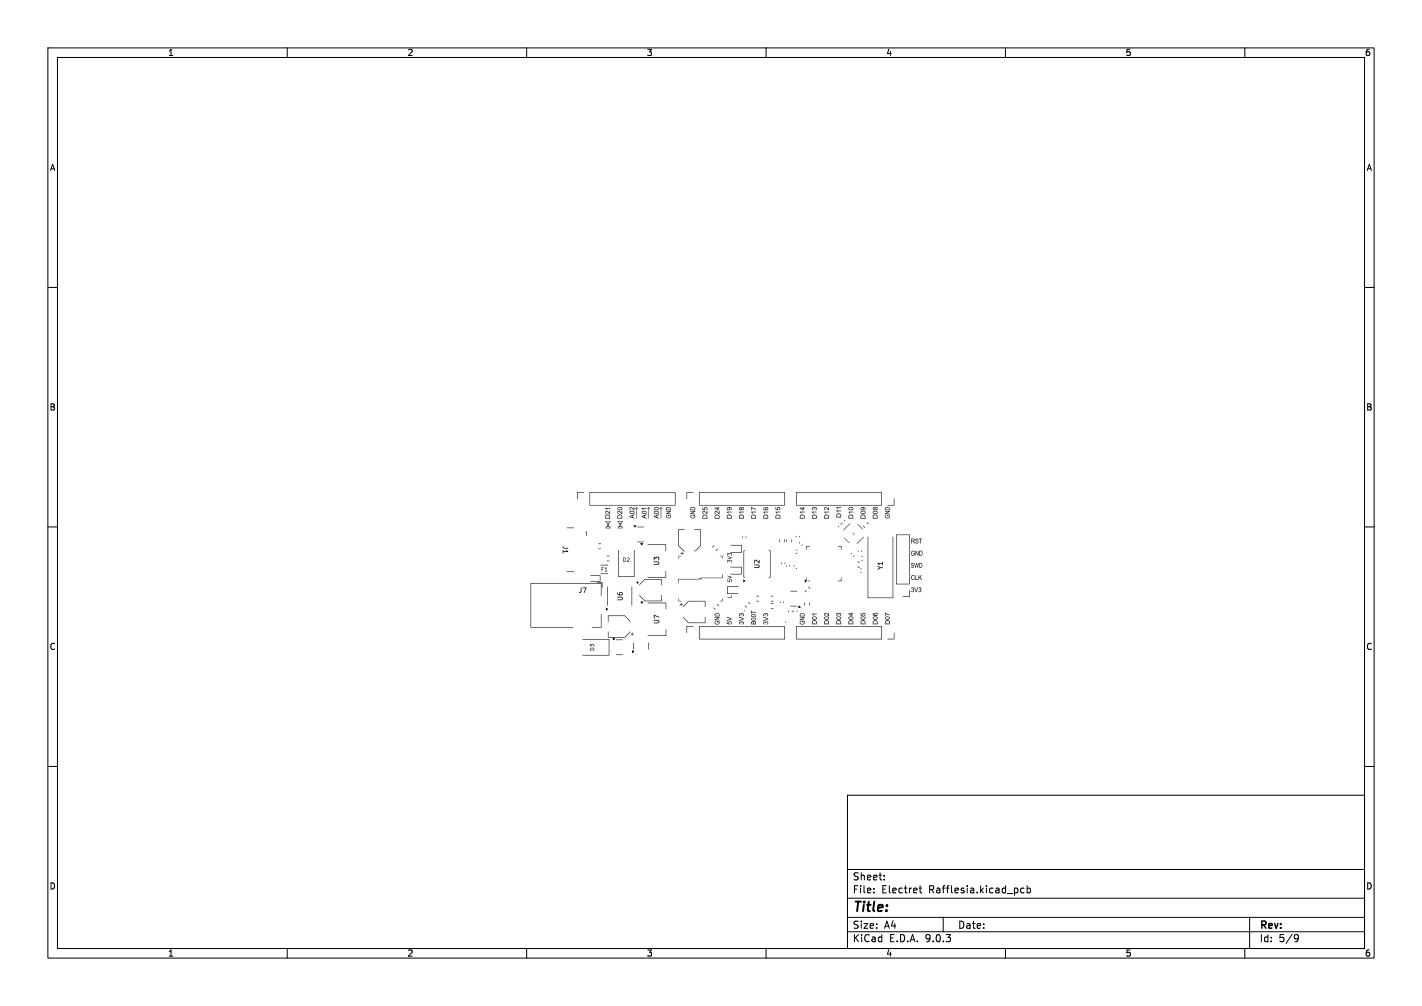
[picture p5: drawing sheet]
<svg xmlns="http://www.w3.org/2000/svg" width="297mm" height="210mm" viewBox="0 0 297 210" stroke-linecap="round" stroke-linejoin="round" font-family="sans-serif">
<defs><g id="words">
<text font-size="2.8" x="178" y="190.9">Title:</text>
<g font-size="2.1">
<text x="178" y="184">Sheet:</text>
<text x="178" y="186.7">File:</text>
<text x="184.1" y="186.7">Electret</text>
<text x="194" y="186.7">Rafflesia.kicad_pcb</text>
<text x="178" y="196.9">KiCad</text>
<text x="178" y="194.1">Size:</text>
<text x="184.7" y="194.1">A4</text>
<text x="185.7" y="196.9">E.D.A.</text>
<text x="193.3" y="196.9">9.0.3</text>
<text x="200" y="194.1">Date:</text>
<text x="263" y="194.3">Rev:</text>
<text x="263" y="196.9">Id:</text>
<text x="267.1" y="196.9">5/9</text>
</g>
<g font-size="1.8">
<text x="35" y="11.9">1</text>
<text x="85" y="11.9">2</text>
<text x="135" y="11.9">3</text>
<text x="185" y="11.9">4</text>
<text x="235" y="11.9">5</text>
<text x="285" y="11.9">6</text>
<text x="10.3" y="35.9">A</text>
<text x="285.4" y="35.9">A</text>
<text x="10.3" y="85.9">B</text>
<text x="285.3" y="85.9">B</text>
<text x="10.3" y="135.9">C</text>
<text x="285.3" y="135.9">C</text>
<text x="10.3" y="185.9">D</text>
<text x="285.3" y="185.9">D</text>
<text x="35" y="199.9">1</text>
<text x="85" y="199.9">2</text>
<text x="135" y="199.9">3</text>
<text x="185" y="199.9">4</text>
<text x="235" y="199.9">5</text>
<text x="285" y="199.9">6</text>
</g>
</g></defs>
<g fill="none" stroke="#000" stroke-width=".21">
<path d="M10 10h277v190h-277zM12 12h273v186h-273zM60 10v2M110 10v2M160 10v2M210 10v2M260 10v2M10 60h2M285 60h2M10 110h2M285 110h2M10 160h2"/>
<path d="M177 166h108v32h-108zM285 160h2M60 198v2M110 198v2M160 198v2M177 194.5h108M177 191.5h108M177 187.5h108M177 181.5h108M182.5 186.3v.1M182.5 185.5v.1M184.7 183.6v.1"/>
<path d="M184.7 182.8v.1M192 185.4h.5M192.2 184.9v1.3l.3 .2M197 191.5v3M210 198v2M213.9 185.5l-.4-.1-.3 .3 .1 .6h.6M214.5 185.5l.5-.1 .2 .3-.1 .6h-.6M214.5 184.9v1.5M260 198v2M261 191.5v6.5M270.6 195.1l.5 .1a.99 .99 0 0 1-.4 1.4h-.2M271.2 195.7l-.3 .3h-.3"/>
</g>
<g fill="#000">
<path d="M117.6 114l.2 .3 .8 .1 .1 .1h-1zM117.6 114.8l.1 .3h.7l-.2-.2 .1-.1 .4 .4h-1l-.1 .3zM118.4 119.3l1.5 .1zM118.4 110.2h1.5zM120.5 102.8h1.5l-1.4 .1v1.3zM122.3 111h.3l-.1 .9-.1-.8zM124.9 114.5l.6 .1zM124.9 113.5h.6zM125.7 118.4h.4l-.3 .1v.3h.2l-.2 .1-.1 .4zM126.3 118.6l.3-.2v.8l.2 .1h-.5l.2-.1v-.6zM126.5 107.6l.3-.2 .5 .1 .1 .7-1 .1v-.4h.1v.2h.8v-.2a.38 .38 0 0 0-.4-.3 .38 .38 0 0 0-.4 .3h-.1zM125.5 119.8h1.5z"/>
<path d="M125.5 117.9l1.5 .1zM126.7 117.1h.6zM126.7 116l.6 .1zM126.5 106.7h.3l.5 .4v-.5h.1v.7l-.5-.4a.21 .21 0 0 0-.2-.2 .21 .21 0 0 0-.2 .2 .21 .21 0 0 0 .2 .3v.1l-.3-.2zM126.4 106h1v.2h-.8l.2 .2h-.1zM126.4 108.8h1.2l-.5 .7 .4 .8h-1.1l1-.1-.1-.2h-.6l-.2 .2 .2-.3h.5l-.2-.3-.3 .3 .2-.4-.1-.2 .2 .2 .1-.2h-.3l-.3-.4 .3 .3h.4l.2-.3zM129.1 114.8l.1 .1v5.4h3.2v-5.4l.1-.1v5.6h-3.4zM129 107.6l.4-.2 .4 .1 .2 .7-1 .1-.1-.4h.2v.2h.7v-.2a.38 .38 0 0 0-.3-.3 .38 .38 0 0 0-.4 .3h-.2zM129 106l.7-.1 .2 .2v.2l-.6 .2-.3-.1-.1-.2a.55 .55 0 0 0 .9-.1l-.5-.1-.4 .2zM129 106.7h.3l.5 .4v-.5h.2v.7l-.5-.4a.21 .21 0 0 0-.2-.2 .21 .21 0 0 0-.2 .2 .21 .21 0 0 0 .2 .3l-.1 .1-.2-.2zM129 108.8h1.1l-.5 .7 .5 .8h-1.1l.9-.1-.1-.2h-.5l-.3 .2 .2-.3h.5l-.2-.3-.3 .3 .3-.4-.2-.2 .2 .2 .2-.2h-.4l-.3-.4 .4 .3h.3l.2-.3zM130.2 116.4h.4l.1 .5-.2 .3h-.3a.35 .35 0 0 0 .4-.3 .35 .35 0 0 0-.3-.4v.7h-.1z"/>
<path d="M130.9 116.5h.5l.1 .3-.4 .4 .4 .1h-.6l.5-.6-.1-.2zM131.6 106.7h.7l.2 .1v.3l-.6 .2-.3-.1-.1-.2a.55 .55 0 0 0 .9-.1l-.5-.1-.4 .2zM131.5 107.8l1-.5v.2l-.3 .1v.4l.3 .1v.2l-1-.4 .6 .1v-.3zM131.6 105.9h.3l.5 .4v-.4h.1v.6l-.5-.3a.21 .21 0 0 0-.2-.2 .21 .21 0 0 0-.2 .2 .21 .21 0 0 0 .2 .2v.1l-.3-.1zM132.3 109.7h.6l-.3 .4zM132.7 106.1l.3-.2 .3 .3-.3-.2v2.3l-.1-2.3zM133.8 113.4l.5 .1-.3 .3zM133.1 113.1l1.4 .1zM133.1 110h1.4zM134.1 106.7h.7l.2 .1v.3l-.6 .2-.3-.1-.1-.2a.55 .55 0 0 0 .9-.1l-.5-.1-.4 .2zM134 107.8l1-.5v.2l-.3 .1v.4l.3 .1v.2l-1-.4 .6 .1v-.3zM134 106h1v.2h-.7l.1 .2h-.1z"/>
<path d="M135.2 106.1l.3-.2 .3 .3-.2-.2-.1 2.3v-2.3zM136.7 106.7h.7l.2 .1v.3l-.6 .2-.3-.1-.1-.2a.55 .55 0 0 0 .9-.1l-.6-.1-.3 .2zM136.7 106l.7-.1 .2 .2v.2l-.6 .2-.3-.1-.1-.2a.55 .55 0 0 0 .9-.1l-.6-.1-.3 .2zM136.5 117.2h1l.2 .2v.3l-.3 .2h-.8v-.1h.8l.1-.3-.1-.1h-.8zM136.6 116.2l.3 .2 .3-.2 .4 .1 .1 .2-.1 .4h-.2l.1-.5h-.3l-.2 .3-.3-.2v.4l-.1 .1zM136.6 107.8l1-.5v.2l-.3 .1v.4l.3 .1v.2l-1-.4 .6 .1v-.3zM137.8 106.1l.3-.2 .2 .3-.2-.2v2.3l-.1-2.3zM135.3 113.7l3.8-.1v1.4l-.1-.1v-1.2zM135.3 120.5l3.7-.1v-1.2h.1v1.4zM139.2 106l.8-.1 .1 .6h-1v-.3l.1 .2h.8v-.2a.4 .4 0 0 0-.4-.2 .4 .4 0 0 0-.4 .2h-.1zM139.2 107.6h.2a.32 .32 0 0 0-.1 .5 .32 .32 0 0 0 .5 0l.2-.4-.3-.1v.2h-.1v-.3h.4l.1 .5-.4 .2-.5-.1zM139.1 106.7h1l-.8 .5h.8v.1h-1l.8-.5h-.8z"/>
<path d="M123.1 102.8h17.9l.1 2.7h-17.9l-.1-.1h17.9v-2.5h-17.8v2.5h-.1zM141.7 116.1h.6h-.5l-.1 .5zM142.4 115.3l.1 .2h.3l-.3 .1v.2l-.1-.2-.2-.1h.2zM141.7 110.5h1.3l-1.2 .1v3.3l1.2 1.2h-.2l-1.1-1.1zM144.3 106l.7-.1 .2 .6h-1v-.3l.1 .2h.8v-.2a.4 .4 0 0 0-.4-.2 .4 .4 0 0 0-.4 .2h-.1zM143.4 102.8h1.4l-1.3 .1-.1 1.3zM144.3 107.6h.2a.32 .32 0 0 0-.2 .5 .32 .32 0 0 0 .6 0l.2-.4-.3-.1v.2h-.1v-.3h.4l.1 .5-.4 .2-.5-.1zM144.2 106.7h1l-.8 .5h.8v.1h-1l.8-.5h-.8zM145.1 110.5h1.2v3.5l-1.1 1.1-.2-.1 1.2-1.1v-3.3h-1.1zM146.8 107.6l.3-.2 .5 .1 .1 .7-1 .1v-.4h.2v.2h.7v-.2a.38 .38 0 0 0-.4-.3 .38 .38 0 0 0-.3 .3h-.2zM146.7 105.9h.2v.4h.2l.1-.4h.4l.1 .4-.2 .2v-.1a.22 .22 0 0 0 .1-.4 .22 .22 0 0 0-.4 0 .22 .22 0 0 0 .1 .4v.1l-.6-.1zM146.8 106.7h.3l.5 .4v-.5h.1v.7l-.4-.4a.21 .21 0 0 0-.2-.2 .21 .21 0 0 0-.3 .2 .21 .21 0 0 0 .2 .3v.1l-.2-.2z"/>
<path d="M148.8 114.2l.4-.3-.3 .4zM149.4 107.6l.3-.2 .4 .1 .2 .7-1 .1v-.4h.1v.2h.8v-.2a.38 .38 0 0 0-.4-.3 .38 .38 0 0 0-.4 .3h-.1zM149.5 114.9l.4-.3-.3 .4zM149.3 106h.6l.1-.1 .3 .2h-.3v.5h-.1l-.6-.5 .6 .3v-.3h-.6zM149.3 106.7h.4l.5 .4v-.5h.1v.7l-.5-.4a.21 .21 0 0 0-.2-.2 .21 .21 0 0 0-.2 .2 .21 .21 0 0 0 .2 .3v.1l-.3-.2zM150.3 116.1l.6-.1v.6l-.1-.5zM141.7 120.9h4.3l.2-.1-.1-.2 .2 .1 .3-.1h4.2l.1-.7v.8h-4.3l-.2 .1 .2 .2-.3-.2-.3 .2h-4.2v.7zM152 116.1l.9 .3-.9 .4 .6-.4zM151.9 107.6l.3-.2 .5 .1 .1 .7-1 .1v-.4h.1v.2h.8v-.2a.38 .38 0 0 0-.4-.3 .38 .38 0 0 0-.4 .3h-.1zM151.9 106l.4-.2 .4 .2 .1 .3-.2 .2a.28 .28 0 0 0 .1-.4 .28 .28 0 0 0-.3-.1l.1 .3-.2 .2-.4-.1-.1-.2h.1a.22 .22 0 0 0 .3 .2 .22 .22 0 0 0 .1-.4 .22 .22 0 0 0-.4 .1l-.1 .1zM152 116.9l.3 .2 .1-.2h.4v.5h-.1v-.4h-.2l-.2 .2-.2-.2-.1 .5zM152 115.4l.3 .2 .1-.2 .4 .1v.5h-.1v-.4l-.2-.1-.2 .3-.2-.2-.1 .4z"/>
<path d="M151.8 106.8h1v.1l-.8 .1 .2 .2h-.1zM152.5 118.4l2.4-.1v1.6h-2.3v-.1h2.2v-1.3zM154.4 107.6l.4-.2 .4 .1 .2 .7-1 .1-.1-.4h.2v.2h.7v-.2a.38 .38 0 0 0-.3-.3 .38 .38 0 0 0-.4 .3h-.2zM152.6 113.8h2.3l.1 1.5h-2.4v-.1h2.2v-1.3zM154.4 106l.3-.1 .1 .1 .3-.1 .3 .3-.3 .3-.3-.2-.3 .2-.2-.3 .3 .1 .3-.1a.2 .2 0 0 0 .3 .2 .2 .2 0 0 0 0-.4 .2 .2 0 0 0-.3 .1v.1a.3 .3 0 0 0-.6 0zM155 112h.1v.3zM154.3 106.8h1.1v.1l-.8 .1 .1 .2h-.1zM155.3 115h.4h-.3v5.4h.2v.2l-.3-.1zM155.8 112h.1l-.1 .3zM156.9 105.9l1 .3v.2l-.9-.4v.5h-.1zM157 107.6l.3-.2 .4 .1 .2 .7-1 .1v-.4h.1v.2h.8v-.2a.38 .38 0 0 0-.4-.3 .38 .38 0 0 0-.4 .3h-.1zM157.6 117l.4-.1 .5 .5v-.5h.1v.7l-.8-.6-.2 .1 .1 .4-.1 .1-.1-.2z"/>
<path d="M156.9 106.8h1v.1l-.8 .1 .2 .2h-.2zM157.5 117.9h.9l.2 .2v.2l-.2 .3h-.8v-.2h.8l.1-.3-.1-.1h-.8zM159.5 107.6l.3-.2 .5 .1 .1 .7-1 .1v-.4h.2v.2h.7v-.2a.38 .38 0 0 0-.4-.3 .38 .38 0 0 0-.3 .3h-.2zM159.5 106l.2-.1v.1a.23 .23 0 0 0-.1 .3 .23 .23 0 0 0 .3 .1l-.1-.2h.1a.22 .22 0 0 0 .3 .2 .22 .22 0 0 0 .1-.4 .22 .22 0 0 0-.4 .1l-.1 .1 .1-.3h.3l.2 .1v.2l-.2 .3h-.5l-.3-.2zM159.4 106.8h1v.1l-.7 .1 .1 .2h-.1zM160.5 115h.4v5.6l-.4-.1 .3-.1v-5.4zM162.1 107.6l.3-.2 .4 .1 .2 .7-1 .1v-.4h.1v.2h.8v-.2a.38 .38 0 0 0-.4-.3 .38 .38 0 0 0-.4 .3h-.1zM162 105.9h.1v.4h.3v-.4h.5l.1 .4-.2 .2-.1-.1a.22 .22 0 0 0 .1-.4 .22 .22 0 0 0-.4 0 .22 .22 0 0 0 .1 .4v.1l-.5-.1zM162.8 112.6v.6zM162 106.8h1v.1l-.8 .1 .1 .2h-.1zM163.2 117.5h.1l-.1 .3zM163.8 112.6h.1v.6z"/>
<path d="M146 102.8h17.9v2.7h-17.9v-.1h17.8v-2.5h-17.7v2.5h-.1zM163.9 117.5h.1v.3zM164.2 118h.1v.3zM164.3 112.6v.6zM164.9 118h.1v.3zM165.3 112.6h.1v.6zM165.9 118l.1 .1-.3 .2zM166.2 111.9l.1 .3zM166.2 118.7l.3-.1-.2 .2zM166.2 115.5l.3 .1zM166.2 114.8l.3 .1zM166.9 111.9h.1v.3z"/>
<path d="M167 113.2h.1l-.2 .2zM167.1 107.6l.4-.2 .4 .1 .2 .7-1 .1-.1-.4h.2v.2h.7v-.2a.38 .38 0 0 0-.3-.3 .38 .38 0 0 0-.4 .3h-.2zM167.5 113.7h.1l-.2 .2zM167.1 106h.6l.1-.1 .3 .2h-.3v.5h-.1l-.6-.5 .6 .3v-.3h-.6zM167 106.8h1.1v.1l-.8 .1 .1 .2h-.1zM168.4 114h.8l-.7 .1v.7zM169.7 107.6l.3-.2 .4 .1 .2 .7-1 .1v-.4h.1v.2h.8v-.2a.38 .38 0 0 0-.4-.3 .38 .38 0 0 0-.4 .3h-.1zM169.7 106l.8-.1 .1 .4-.2 .2-.1-.1a.2 .2 0 0 0 .2-.2 .2 .2 0 0 0-.3-.2 .2 .2 0 0 0-.1 .3h-.1a.17 .17 0 0 0-.1-.3 .17 .17 0 0 0-.2 .2 .17 .17 0 0 0 .2 .2l-.1 .1-.2-.1zM169.6 106.8h1v.1l-.8 .1 .2 .2h-.2zM172.2 107.6l.3-.2 .5 .1 .1 .7-1 .1v-.4h.2v.2h.7v-.2a.38 .38 0 0 0-.4-.3 .38 .38 0 0 0-.3 .3h-.2zM172.1 106.8h1v.1l-.7 .1 .1 .2h-.1zM172.2 105.9h.3l.5 .4v-.4h.1v.6l-.4-.3a.21 .21 0 0 0-.2-.2 .21 .21 0 0 0-.3 .2 .21 .21 0 0 0 .2 .2v.1l-.2-.1z"/>
<path d="M175.1 109.8l.2 .2zM174.8 107.3l.3-.1 .4 .1 .2 .7h-1v-.3h.1v.2h.8v-.2a.38 .38 0 0 0-.4-.4 .38 .38 0 0 0-.4 .4h-.1zM175.6 109.3l.2 .2zM174.7 106.6h1v.1h-.8l.1 .3h-.1zM174.7 105.9h1v.1h-.8l.1 .3h-.1zM175 114h.7v.8l-.1-.7h-.6zM175.8 109.1l.2 .3zM176.3 112.2l1.1 1.2zM176.3 108.6l.2 .2zM176.1 110.6l1.5-1.4zM177.3 107.6l.3-.2 .5 .1 .1 .7-1 .1v-.4h.1v.2h.8v-.2a.38 .38 0 0 0-.4-.3 .38 .38 0 0 0-.4 .3h-.1zM177.3 106l.7-.1 .2 .2v.2l-.6 .2-.3-.1-.1-.2a.55 .55 0 0 0 .9-.1l-.5-.1-.4 .2z"/>
<path d="M177.8 115.5h.1l-.2 .2zM177.2 106.8h1v.1l-.8 .1 .2 .2h-.1zM178.2 116.1l.2-.1-.1 .2zM179.1 109.4l1.2 1.1zM179.2 115h.1l-.1 .3zM179 118.4h.6zM179 117.3l.6 .1zM179.7 119.5h.3zM179.7 118.7l.3 .1zM179.9 115h.1v.3zM179.9 116.9l.3 .1zM179.9 116.2h.3z"/>
<path d="M179.8 107.6l.4-.2 .4 .1 .2 .7-1 .1-.1-.4h.2v.2h.7v-.2a.38 .38 0 0 0-.3-.3 .38 .38 0 0 0-.4 .3h-.2zM180.3 109.8l.4 .4zM179.8 106l.4-.2 .5 .2 .1 .3-.3 .2a.28 .28 0 0 0 .1-.4 .28 .28 0 0 0-.3-.1l.1 .3-.2 .2-.4-.1-.1-.2h.2a.22 .22 0 0 0 .3 .2 .22 .22 0 0 0 0-.4 .22 .22 0 0 0-.3 .1l-.2 .1zM179.8 106.7h.7l.2 .1v.3l-.6 .2-.3-.1-.1-.2a.55 .55 0 0 0 .9-.1l-.5-.1-.4 .2zM178.9 113.5l1.5-1.4zM181 109l.4 .5zM181.2 112.1h.1v12.6h5.1v-12.6h.2l-.1 12.8-5.3-.1zM182.4 107.6l.3-.2 .4 .1 .2 .7-1 .1v-.4h.1v.2h.8v-.2a.38 .38 0 0 0-.4-.3 .38 .38 0 0 0-.4 .3h-.1zM182.4 106.7h.7l.2 .1v.3l-.6 .2-.3-.1-.1-.2a.55 .55 0 0 0 .9-.1l-.5-.1-.4 .2zM182.4 106l.2-.1 .1 .1 .4-.1 .2 .3-.3 .3-.3-.2-.3 .2-.1-.3 .2 .1 .3-.1a.2 .2 0 0 0 .3 .2 .2 .2 0 0 0 0-.4 .2 .2 0 0 0-.3 .1v.1a.3 .3 0 0 0-.5 0zM183.3 118.1l1.1 .4-.5 .1-.6 .3v-.1l.4-.3zM166.3 102.8h17.8l.1 2.7h-17.9v-.1h17.8v-2.5h-17.7v2.5h-.1z"/>
<path d="M183.3 117.6l1-.1 .1-.3v.7h-.1v-.2h-.7v.3zM184.9 106l.8-.1 .1 .6h-1v-.3l.2 .2h.7v-.2a.4 .4 0 0 0-.4-.2 .4 .4 0 0 0-.3 .2h-.2zM184.9 107.6h.2a.32 .32 0 0 0-.1 .5 .32 .32 0 0 0 .5 0l.2-.4-.3-.1v.2h-.1v-.3h.4l.1 .5-.4 .2-.5-.1zM184.8 106.7h1l-.7 .5h.7v.1h-1l.8-.5h-.8zM185.4 105.4h1.3v-1.3h.1v1.4h-1.4zM187.2 111.6h2.8v10.4l-2.8-.1h2.7v-10.2h-2.6v10.2h-.1zM190.4 117.6l.3-.1 .2 .3a.23 .23 0 0 0-.3-.2 .23 .23 0 0 0-.2 .2l.4 .3 .1 .2-.4 .2-.2-.2 .1-.1a.19 .19 0 0 0 .1 .2 .19 .19 0 0 0 .3-.1 .19 .19 0 0 0-.2-.2l-.3-.2zM190.3 112.4l.7 .1v.3l-.2 .2 .3 .4-.5-.4h-.1v.4h-.2v-.5h.5l.1-.2-.4-.1v.3h-.2zM190.4 115.1l.5-.1 .1 .3h-.1a.32 .32 0 0 0-.4-.2 .32 .32 0 0 0-.1 .5l.4 .3 .1-.3h-.2v-.1h.3l.1 .3-.4 .2-.3-.1-.1-.4zM191 117.5h.1l.1 .9 .2-.9h.1l.2 .9 .2-.9-.2 1-.3-.8-.2 .8zM191.2 115l.5 .7v-.7h.1v1l-.5-.8v.8h-.1zM191.3 112.5h.4l.1 .2h-.1a.18 .18 0 0 0-.2-.2 .18 .18 0 0 0-.1 .3l.4 .2v.3l-.4 .1-.2-.2 .1-.1a.2 .2 0 0 0 .2 .2 .2 .2 0 0 0 .1-.3l-.4-.1z"/>
<path d="M192 117.5l.5 .1 .1 .4-.1 .5h-.5v-.1a.43 .43 0 0 0 .5-.2 .43 .43 0 0 0-.1-.5l-.3-.1v.8h-.1zM192 115h.5l.1 .2v.7l-.6 .1v-.1h.3a.4 .4 0 0 0 .3-.4 .4 .4 0 0 0-.3-.4h-.2v.8h-.1zM191.9 112.4h.7v.2h-.3v.9l-.1-.1v-.8h-.3zM121.3 122.7h.2v.8l-.2 .2-.3 .1-.1-.1 .4-.3zM121.7 122.6l.8 .1-.5 1.1-.1-.1 .4-.9h-.6zM123.3 135.4l.6-.1 .2 .4-.9 .1v-.3l.1 .2h.7a.42 .42 0 0 0-.3-.4 .42 .42 0 0 0-.5 .2zM123.2 134.5l.3 .1 .2-.2 .3 .1 .1 .5h-.2l.1-.4h-.3l-.1 .2-.3-.2-.1 .4zM123.3 120.1h2.1v1.3h-2v-.1h1.9v-1.1zM110.8 121.7h14.8v2.7h-.1v-2.6h-14.6v9.1l8.8 .1h-8.8zM125.5 128.2l.1 .1v2.7h-2l.1-.1h1.8zM124.7 121.5h1.1v1.2l-.1-1.1h-1zM126.6 126.9l.4 .2-.4 .4z"/>
<path d="M126.8 122.5h.1v4zM127 131.8l.1 1.2h3.4l1-1.2 .1 .2-1.1 1.1h-3.5zM121.6 133.5l5.6-.1 .1 3.4h-5.6v-.1h5.4v-3.2zM127.9 133.2l.6 .1-.3 .4zM128.9 124.6h.9l.3 .2v.3l-.3 .2h-.8v-.2h.8l.1-.2-.1-.2h-.8zM128.9 123.7l.4 .4v-.2h.2v.2h.3l.1-.1v-.2h-.6l.1-.2h.4l.2 .1 .1 .4-.3 .2h-.6l-.2-.2zM128.7 136.7h1.4zM128.7 133.5l1.4 .1zM127 128.5h3.5l1.1 1.1v.2l-1.1-1.2h-3.4l-.1 1.2zM131.9 122.5h.1v4zM131.8 132.3h.2l.1-.2v.2l.2 .1h-.2l-.1 .3v-.3zM132 135.8l.5 .2-.4 .3z"/>
<path d="M132.3 134.2l.1 1.4zM132.8 121.6h.3l.1-.3v.3l.2 .1h-.2l-.1 .2v-.2zM133.6 124.2l1.1 1.2h3.4l.1-1.2v1.3h-3.5l-1.1-1.1zM133.8 125.6h.6l-.3 .4zM135.4 134.2h.1v1.4zM136.6 128.4l1.1 .5-1-.3v.5l-.1 .1zM136.6 129.4h.9l.2 .2v.3l-.2 .2h-.9v-.1h.8l.2-.3-.2-.1h-.8zM133.6 122l1.1-1.1h3.5v1.3l-.1-1.2h-3.4l-1 1.2zM135.3 125.9l3.8-.1 .1 1.4-.2-.1v-1.2zM135.3 132.7l3.7-.1v-1.2h.2l-.1 1.4zM141.7 124.9l.1 .5 .5 .1h-.6zM142 126.2l.2-.1 .1-.2v.2l.3 .1-.3 .1-.1 .2v-.2z"/>
<path d="M142.7 128.8l1.1 1.2h3.4l.1-1.2v1.2l-3.5 .1-1.1-1.1zM143.4 130.7l1.4 .1h-1.3l-.1 1.3zM142.7 126.5l1.1-1.1 3.5 .1v1.3l-.1-1.2h-3.4l-1 1.2zM149 126.8l.5 .4zM149.4 128.1h.7l.2 .6h-1v-.3l.1 .2h.8v-.2a.4 .4 0 0 0-.4-.3 .4 .4 0 0 0-.4 .3h-.1zM149.8 126.1l.4 .4zM149.3 129.7h.3a.32 .32 0 0 0-.2 .5 .32 .32 0 0 0 .5 0l.3-.3-.3-.2v.3h-.1v-.4h.3l.2 .5-.4 .3-.6-.2zM149.3 128.8h1l-.8 .6h.8v.1h-1l.7-.6h-.7zM150.3 125.5l.5-.1 .1-.5v.6zM151.8 128.7l1 .4v.2l-1 .3v-.1l.9-.3-.9-.3zM152 120.2l.9 .3-.9 .3 .6-.3zM151.8 129.8h.1v.3l.3 .1v-.4h.5l.1 .4-.2 .2-.1-.2a.22 .22 0 0 0 .1-.3 .22 .22 0 0 0-.3 0 .22 .22 0 0 0 .1 .3l-.1 .2-.5-.1z"/>
<path d="M152 121l.1 .4h.2v-.4l.4-.1 .2 .5-.2 .1v-.4l-.2-.1-.1 .5h-.4zM152 124.7h.7l.2-.4-.1 .5zM151.9 122.4h2.3v.1h-2.2v1.4h2.3l-2.4 .1zM154.3 128.7l1.1 .4v.2l-1.1 .3v-.1l.9-.3-.9-.3zM154.4 129.8h.8l.2 .4-.2 .2-.1-.2a.2 .2 0 0 0 .2-.2 .2 .2 0 0 0-.3-.1 .2 .2 0 0 0-.1 .2h-.1a.17 .17 0 0 0-.2-.2 .17 .17 0 0 0-.2 .2 .17 .17 0 0 0 .2 .1v.2l-.2-.2zM154.4 128.1h.8l.2 .4-.2 .2-.1-.2a.2 .2 0 0 0 .2-.2 .2 .2 0 0 0-.3-.2 .2 .2 0 0 0-.1 .3h-.1a.17 .17 0 0 0-.2-.2 .17 .17 0 0 0-.2 .2 .17 .17 0 0 0 .2 .1v.2l-.2-.2zM155.2 121l.5 .3-.4 .3zM155.6 126.4l.3 .5zM156.3 125.7l.4 .4zM156.9 127.4h.1v.3h.9v.2h-.9v.3h-.1zM156.9 129.1l.8-.1 .2 .3-.2 .2h-.4l-.4-.3a.59 .59 0 0 0 .9 0l-.5-.1-.4 .1zM156.9 128.4l.8-.1 .2 .3-.2 .2h-.4l-.4-.3a.59 .59 0 0 0 .9 0l-.5-.1-.4 .1z"/>
<path d="M157 129.8l.8-.1 .1 .6h-1v-.3l.1 .2h.3v-.2h.1v.2h.4l-.1-.4h-.2l-.1 .2-.3-.2-.2 .2zM157.9 125.5h.6zM157.9 124.4l.6 .1zM159.4 128.7l1 .4v.2l-1 .3v-.1l.9-.3-.9-.3zM159.5 129.8h.8l.1 .4-.2 .2-.1-.2a.2 .2 0 0 0 .2-.2 .2 .2 0 0 0-.2-.1 .2 .2 0 0 0-.1 .2h-.1a.17 .17 0 0 0-.2-.2 .17 .17 0 0 0-.2 .2 .17 .17 0 0 0 .2 .1v.2l-.2-.2zM159.5 128.1h.8l.1 .4-.2 .2-.1-.2a.2 .2 0 0 0 .2-.2 .2 .2 0 0 0-.2-.2 .2 .2 0 0 0-.1 .3h-.1a.17 .17 0 0 0-.2-.2 .17 .17 0 0 0-.2 .2 .17 .17 0 0 0 .2 .1v.2l-.2-.2zM161 127h.6zM161 125.9l.6 .1zM161 125.5h.6zM161 124.4l.6 .1zM162.9 125.6h.1v.3zM163.6 125.6h.1v.3z"/>
<path d="M146 130.7h17.9v2.7l-17.9 .1v-.1h17.8v-2.6h-17.7v2.6h-.1zM164.7 127.5l.1 .3zM165.4 127.5l.1 .3zM165.7 127.5l.1 .3zM165.1 126.5l1.4 .1zM165.1 123.4h1.4zM166.5 127.5v.3zM166.9 126.4l.3 .5h-.5zM167.1 128.1h.8l.2 .6h-1l-.1-.3 .2 .2h.7v-.2a.4 .4 0 0 0-.3-.3 .4 .4 0 0 0-.4 .3h-.2zM167.1 129.7h.3a.32 .32 0 0 0-.2 .5 .32 .32 0 0 0 .5 0l.2-.3-.2-.2v.3h-.2v-.4h.4l.1 .5-.3 .3-.6-.2zM167 128.8h1.1l-.8 .6h.8v.1h-1.1l.8-.6h-.7zM168 125.8v.6z"/>
<path d="M168.1 123.2l.4 .4zM168.1 121l.4 .3-.4 .3zM168.4 120.6h.1v.4zM168.8 122.5l.4 .4zM169 125.9h.1v.5zM168.7 121.3h.5zM169.7 129.6l.3-.1 .4 .1 .2 .7h-1v-.3h.1v.2h.8v-.2a.38 .38 0 0 0-.4-.4 .38 .38 0 0 0-.4 .4h-.1zM169.7 128.8l.7-.1 .2 .2v.3l-.6 .2-.3-.1-.1-.3a.55 .55 0 0 0 .9 0l-.5-.2-.4 .2zM169.6 128.1h1v.1h-.8l.2 .3h-.2zM172.2 129.6l.3-.1 .5 .1 .1 .7h-1v-.3h.2v.2h.7v-.2a.38 .38 0 0 0-.4-.4 .38 .38 0 0 0-.3 .4h-.2zM172.2 128.8l.7-.1 .2 .2v.3l-.6 .2-.3-.1-.1-.3a.55 .55 0 0 0 .9 0l-.5-.2-.4 .2zM172.2 128h.3l.5 .4v-.5h.1v.7l-.4-.4a.21 .21 0 0 0-.2-.2 .21 .21 0 0 0-.3 .2 .21 .21 0 0 0 .2 .2v.2l-.2-.2z"/>
<path d="M174.8 129.6l.3-.1 .4 .1 .2 .7h-1v-.3h.1v.2h.8v-.2a.38 .38 0 0 0-.4-.4 .38 .38 0 0 0-.4 .4h-.1zM174.8 128.8l.7-.1 .2 .2v.3l-.6 .2-.3-.1-.1-.3a.55 .55 0 0 0 .9 0l-.6-.2-.3 .2zM174.8 128h.8l.1 .4-.2 .2-.1-.1a.2 .2 0 0 0 .2-.3 .2 .2 0 0 0-.3-.1 .2 .2 0 0 0-.1 .2h-.1a.17 .17 0 0 0-.1-.2 .17 .17 0 0 0-.2 .2 .17 .17 0 0 0 .2 .1l-.1 .2-.2-.2zM175.6 120.6h.1v.7h-.7v-.1h.6zM177.3 129.6l.3-.1 .5 .1 .1 .7h-1v-.3h.1v.2h.8v-.2a.38 .38 0 0 0-.4-.4 .38 .38 0 0 0-.4 .4h-.1zM177.3 128.8l.7-.1 .2 .2v.3l-.6 .2-.3-.1-.1-.3a.55 .55 0 0 0 .9 0l-.5-.2-.4 .2zM177.2 128.1h.7l.1-.2 .2 .3h-.2v.4h-.1l-.7-.4 .7 .3v-.3h-.7zM179.8 129.6l.4-.1 .4 .1 .2 .7h-1l-.1-.3h.2v.2h.7v-.2a.38 .38 0 0 0-.3-.4 .38 .38 0 0 0-.4 .4h-.2zM179.8 128.8l.7-.1 .2 .2v.3l-.6 .2-.3-.1-.1-.3a.55 .55 0 0 0 .9 0l-.5-.2-.4 .2zM179.8 128h.1v.4h.2l.1-.4h.5l.1 .4-.2 .2-.1-.1a.22 .22 0 0 0 .1-.4 .22 .22 0 0 0-.4 0 .22 .22 0 0 0 .1 .3v.2l-.5-.1zM182.4 129.6l.3-.1 .4 .1 .2 .7h-1v-.3h.1v.2h.8v-.2a.38 .38 0 0 0-.4-.4 .38 .38 0 0 0-.4 .4h-.1zM182.4 128.8l.7-.1 .2 .2v.3l-.6 .2-.3-.1-.1-.3a.55 .55 0 0 0 .9 0l-.5-.2-.4 .2z"/>
<path d="M182.3 128l.2-.1v.2a.23 .23 0 0 0-.1 .3 .23 .23 0 0 0 .4 .1l-.2-.3h.2a.22 .22 0 0 0 .3 .3 .22 .22 0 0 0 0-.4 .22 .22 0 0 0-.3 .1h-.2l.1-.2 .3-.1 .3 .2v.2l-.2 .3h-.6l-.2-.3zM166.3 130.7h17.8l.1 2.7-17.9 .1v-.1h17.8v-2.6h-17.7v2.6h-.1zM184.8 127.9l1 .4v.1l-.8-.3v.5h-.2zM184.9 129.6l.3-.1 .5 .1 .1 .7h-1v-.3h.2v.2h.7v-.2a.38 .38 0 0 0-.4-.4 .38 .38 0 0 0-.3 .4h-.2zM184.9 128.8l.7-.1 .2 .2v.3l-.6 .2-.3-.1-.1-.3a.55 .55 0 0 0 .9 0l-.5-.2-.4 .2zM186.7 132.1h.1v1.3l-1.4 .1v-.1h1.3zM190 123.1v1.5h-1.4v-.1h1.3zM190.4 122.7h.4l-.1 .4 .2 .2-.3 .3-.3-.1 .1-.2a.19 .19 0 0 0 .2 .2 .19 .19 0 0 0 .2-.3 .19 .19 0 0 0-.3-.1v-.1a.16 .16 0 0 0 .2-.1 .16 .16 0 0 0-.1-.2 .16 .16 0 0 0-.2 .2h-.1zM190.5 120.1h.4l.1 .2-.1 .1a.31 .31 0 0 0-.4-.2 .31 .31 0 0 0-.1 .5 .25 .25 0 0 0 .3 .3 .25 .25 0 0 0 .2-.3h.2l-.2 .3h-.5l-.1-.4zM190.9 122.6h.2l.3 .9 .2-.9h.2l-.4 1h-.1zM191.2 120.1h.1v.8h.4v.2h-.5zM191.8 120.1h.2v.4l.5-.4-.3 .4 .4 .6h-.2l-.3-.5-.1 .5h-.2z"/>
<path d="M191.9 122.7h.4v.4l.1 .2-.3 .3-.2-.1v-.2a.19 .19 0 0 0 .3 .2 .19 .19 0 0 0 .1-.3 .19 .19 0 0 0-.2-.1v-.1a.16 .16 0 0 0 .2-.1 .16 .16 0 0 0-.2-.2 .16 .16 0 0 0-.1 .2h-.2z"/>
<circle cx="178.2" cy="111.3" r=".08"/>
<circle cx="178.3" cy="111.6" r=".08"/>
<circle cx="178.5" cy="111.4" r=".08"/>
<circle cx="155.5" cy="127.5" r=".1"/>
<circle cx="164.1" cy="129.9" r=".1"/>
</g>
<use href="#words"/>
</svg>
